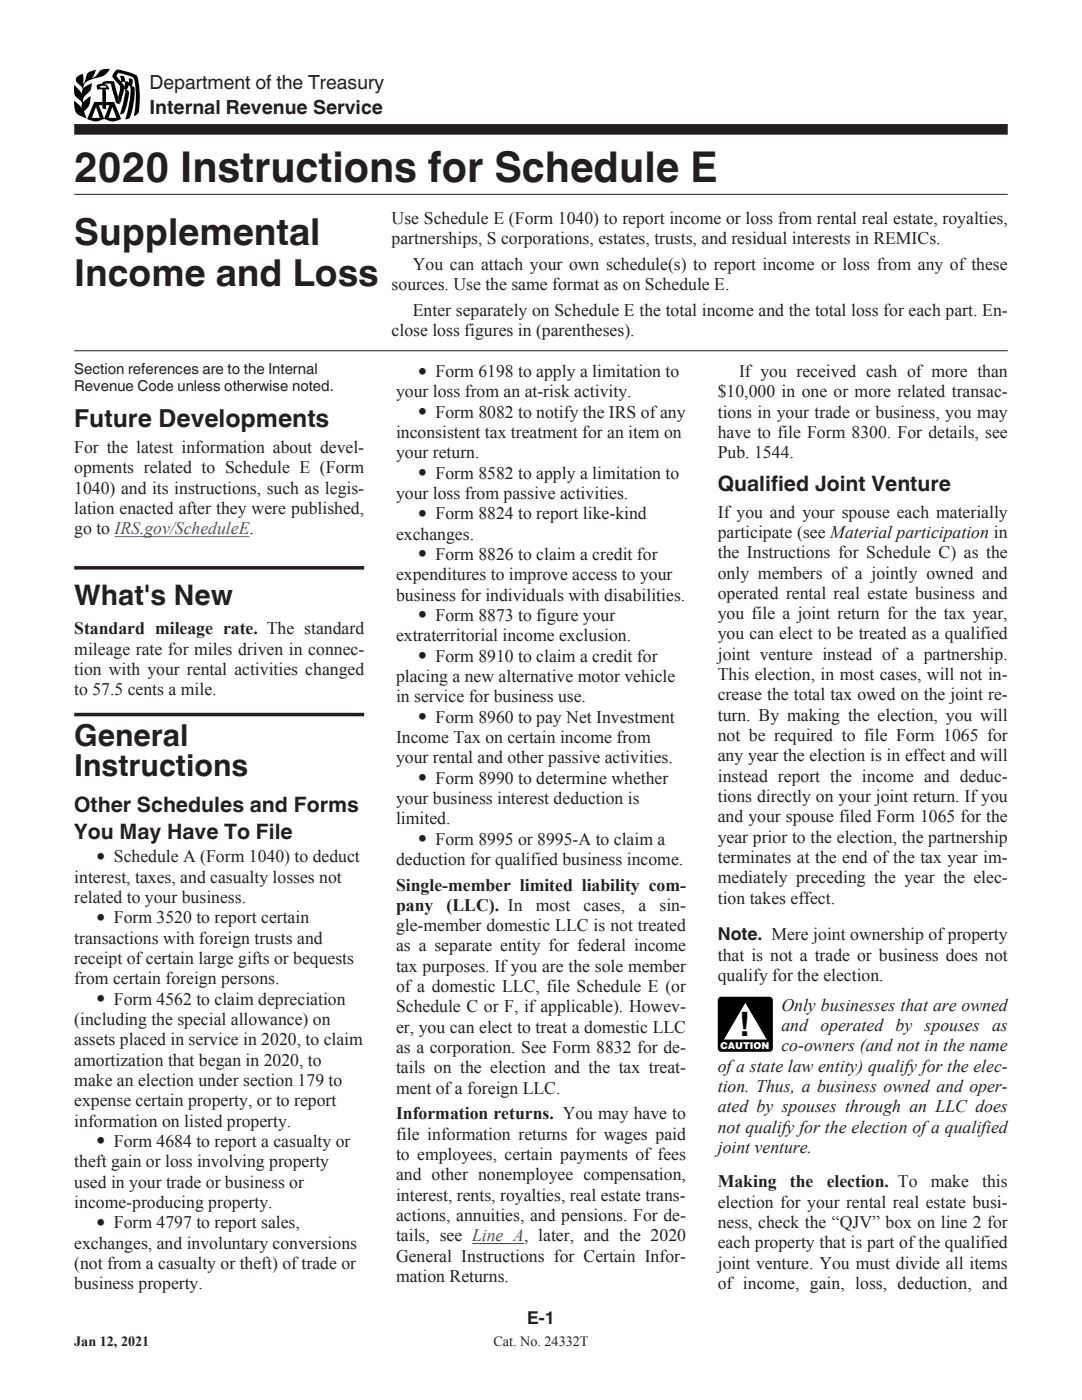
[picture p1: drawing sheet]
<svg xmlns="http://www.w3.org/2000/svg" width="216mm" height="279mm" viewBox="0 0 216 279" stroke-linecap="round" stroke-linejoin="round" font-family="sans-serif">
<defs><g id="words">
<text font-size="8.5" fill="#231f20" x="14.8" y="36.3">2020 Instructions for Schedule E</text>
<g font-size="7.4" fill="#231f20">
<text x="14.8" y="48.9">Supplemental</text>
<text x="14.8" y="57.1">Income and Loss</text>
</g>
<text font-size="6.7" x="147.5" y="206.9">!</text>
<g font-size="6" fill="#231f20">
<text x="14.8" y="148.9">General</text>
<text x="14.8" y="154.9">Instructions</text>
</g>
<text font-size="5.6" fill="#231f20" x="14.8" y="120.7">What's New</text>
<g font-size="5.3" fill="#231f20">
<text x="83.4" y="75.7">•</text>
<text x="83.4" y="83.9">•</text>
<text x="83.4" y="96">•</text>
<text x="83.4" y="104.1">•</text>
<text x="83.4" y="112.3">•</text>
<text x="83.4" y="124.4">•</text>
<text x="83.4" y="132.5">•</text>
<text x="83.4" y="144.7">•</text>
<text x="83.4" y="156.9">•</text>
<text x="19.2" y="172.6">•</text>
<text x="83.4" y="169">•</text>
<text x="19.2" y="184.8">•</text>
<text x="19.2" y="201">•</text>
<text x="19.2" y="229.4">•</text>
<text x="19.2" y="245.6">•</text>
</g>
<text font-size="4.9" fill="#231f20" x="14.8" y="85.2">Future Developments</text>
<g font-size="4.2" fill="#231f20">
<text x="143.2" y="97.9">Qualified Joint Venture</text>
<text x="14.8" y="162.1">Other Schedules and Forms</text>
<text x="14.8" y="167.4">You May Have To File</text>
</g>
<g font-size="3.9" fill="#231f20">
<text x="29.8" y="17.8">Department of the Treasury</text>
<text x="29.8" y="22.7">Internal Revenue Service</text>
</g>
<g font-size="3.5" fill="#231f20">
<text x="78.1" y="44.7">Use Schedule E (Form 1040) to report income or loss from rental real estate, royalties,</text>
<text x="78.1" y="48.8">partnerships, S corporations, estates, trusts, and residual interests in REMICs.</text>
<text x="82.4" y="53.9">You can attach your own schedule(s) to report income or loss from any of these</text>
<text x="78.1" y="58">sources. Use the same format as on Schedule E.</text>
<text x="82.4" y="63.1">Enter separately on Schedule E the total income and the total loss for each part. En-</text>
<text x="78.1" y="67.1">close loss figures in (parentheses).</text>
<text x="86.9" y="75.2">Form 6198 to apply a limitation to</text>
<text x="147.5" y="75.2">If you received cash of more than</text>
<text x="79" y="79.3">your loss from an at-risk activity.</text>
<text x="86.9" y="83.4">Form 8082 to notify the IRS of any</text>
<text x="143.2" y="83.4">tions in your trade or business, you may</text>
<text x="143.2" y="79.3">$10,000 in one or more related transac-</text>
<text x="79" y="87.4">inconsistent tax treatment for an item on</text>
<text x="143.2" y="87.4">have to file Form 8300. For details, see</text>
<text x="14.8" y="94.5">opments related to Schedule E (Form</text>
<text x="14.8" y="90.4">For the latest information about devel-</text>
<text x="79" y="91.5">your return.</text>
<text x="86.9" y="95.5">Form 8582 to apply a limitation to</text>
<text x="143.2" y="91.5">Pub. 1544.</text>
<text x="14.8" y="98.5">1040) and its instructions, such as legis-</text>
<text x="79" y="99.6">your loss from passive activities.</text>
<text x="14.8" y="106.7">go to IRS.gov/ScheduleE.</text>
<text x="14.8" y="102.6">lation enacted after they were published,</text>
<text x="79" y="107.7">exchanges.</text>
<text x="86.9" y="103.6">Form 8824 to report like-kind</text>
<text x="143.2" y="107.3">participate (see Material participation in</text>
<text x="143.2" y="103.3">If you and your spouse each materially</text>
<text x="86.9" y="111.8">Form 8826 to claim a credit for</text>
<text x="143.2" y="111.4">the Instructions for Schedule C) as the</text>
<text x="79" y="115.8">expenditures to improve access to your</text>
<text x="79" y="119.9">business for individuals with disabilities.</text>
<text x="143.2" y="119.5">operated rental real estate business and</text>
<text x="143.2" y="115.5">only members of a jointly owned and</text>
<text x="86.9" y="123.9">Form 8873 to figure your</text>
<text x="143.2" y="123.6">you file a joint return for the tax year,</text>
<text x="14.8" y="130.6">mileage rate for miles driven in connec-</text>
<text x="14.8" y="126.6">Standard mileage rate. The standard</text>
<text x="79" y="128">extraterritorial income exclusion.</text>
<text x="143.2" y="131.7">joint venture instead of a partnership.</text>
<text x="143.2" y="127.6">you can elect to be treated as a qualified</text>
<text x="14.8" y="134.7">tion with your rental activities changed</text>
<text x="79" y="136.1">placing a new alternative motor vehicle</text>
<text x="86.9" y="132">Form 8910 to claim a credit for</text>
<text x="143.2" y="135.7">This election, in most cases, will not in-</text>
<text x="14.8" y="138.8">to 57.5 cents a mile.</text>
<text x="79" y="140.1">in service for business use.</text>
<text x="143.2" y="143.9">turn. By making the election, you will</text>
<text x="143.2" y="139.8">crease the total tax owed on the joint re-</text>
<text x="79" y="148.3">Income Tax on certain income from</text>
<text x="86.9" y="144.2">Form 8960 to pay Net Investment</text>
<text x="143.2" y="147.9">not be required to file Form 1065 for</text>
<text x="79" y="152.3">your rental and other passive activities.</text>
<text x="143.2" y="152">any year the election is in effect and will</text>
<text x="79" y="160.4">your business interest deduction is</text>
<text x="86.9" y="156.4">Form 8990 to determine whether</text>
<text x="143.2" y="156">instead report the income and deduc-</text>
<text x="143.2" y="160.1">tions directly on your joint return. If you</text>
<text x="79" y="164.5">limited.</text>
<text x="143.2" y="164.1">and your spouse filed Form 1065 for the</text>
<text x="22.7" y="172.1">Schedule A (Form 1040) to deduct</text>
<text x="79" y="172.6">deduction for qualified business income.</text>
<text x="86.9" y="168.5">Form 8995 or 8995-A to claim a</text>
<text x="143.2" y="168.2">year prior to the election, the partnership</text>
<text x="143.2" y="172.3">terminates at the end of the tax year im-</text>
<text x="14.8" y="176.1">interest, taxes, and casualty losses not</text>
<text x="79" y="177.7">Single-member limited liability com-</text>
<text x="143.2" y="176.3">mediately preceding the year the elec-</text>
<text x="14.8" y="180.2">related to your business.</text>
<text x="22.7" y="184.3">Form 3520 to report certain</text>
<text x="79" y="185.8">gle-member domestic LLC is not treated</text>
<text x="79" y="181.8">pany</text>
<text x="89.1" y="181.8">(LLC). In</text>
<text x="106.9" y="181.8">most</text>
<text x="116.4" y="181.8">cases,</text>
<text x="127.4" y="181.8">a</text>
<text x="131.6" y="181.8">sin-</text>
<text x="143.2" y="180.4">tion takes effect.</text>
<text x="14.8" y="188.3">transactions with foreign trusts and</text>
<text x="79" y="189.9">as a separate entity for federal income</text>
<text x="143.2" y="191.8">that is not a trade or business does not</text>
<text x="143.2" y="187.6">Note. Mere joint ownership of property</text>
<text x="14.8" y="192.4">receipt of certain large gifts or bequests</text>
<text x="14.8" y="196.4">from certain foreign persons.</text>
<text x="79" y="193.9">tax purposes. If you are the sole member</text>
<text x="143.2" y="195.9">qualify for the election.</text>
<text x="22.7" y="200.5">Form 4562 to claim depreciation</text>
<text x="79" y="198">of a domestic LLC, file Schedule E (or</text>
<text x="79" y="202.1">Schedule C or F, if applicable). Howev-</text>
<text x="155.9" y="201.7">Only businesses that are owned</text>
<text x="14.8" y="204.5">(including the special allowance) on</text>
<text x="14.8" y="208.6">assets placed in service in 2020, to claim</text>
<text x="79" y="206.1">er, you can elect to treat a domestic LLC</text>
<text x="155.9" y="205.7">and operated by spouses as</text>
<text x="155.9" y="209.8">co-owners (and not in the name</text>
<text x="14.8" y="212.7">amortization that began in 2020, to</text>
<text x="79" y="210.2">as a corporation. See Form 8832 for de-</text>
<text x="79" y="214.2">tails on the election and the tax treat-</text>
<text x="143.2" y="213.9">of a state law entity) qualify for the elec-</text>
<text x="14.8" y="216.7">make an election under section 179 to</text>
<text x="14.8" y="220.8">expense certain property, or to report</text>
<text x="79" y="218.3">ment of a foreign LLC.</text>
<text x="143.2" y="217.9">tion. Thus, a business owned and oper-</text>
<text x="143.2" y="222">ated by spouses through an LLC does</text>
<text x="14.8" y="224.8">information on listed property.</text>
<text x="79" y="227.5">file information returns for wages paid</text>
<text x="79" y="223.4">Information returns. You may have to</text>
<text x="143.2" y="226">not qualify for the election of a qualified</text>
<text x="14.8" y="232.9">theft gain or loss involving property</text>
<text x="22.7" y="228.9">Form 4684 to report a casualty or</text>
<text x="79" y="231.5">to employees, certain payments of fees</text>
<text x="143.2" y="230.1">joint venture.</text>
<text x="14.8" y="237">used in your trade or business or</text>
<text x="79" y="235.6">and other nonemployee compensation,</text>
<text x="79" y="239.6">interest, rents, royalties, real estate trans-</text>
<text x="143.2" y="237">Making</text>
<text x="157.6" y="237">the</text>
<text x="165" y="237">election. To</text>
<text x="185.7" y="237">make</text>
<text x="196" y="237">this</text>
<text x="14.8" y="241.1">income-producing property.</text>
<text x="22.7" y="245.1">Form 4797 to report sales,</text>
<text x="79" y="243.7">actions, annuities, and pensions. For de-</text>
<text x="143.2" y="241">election for your rental real estate busi-</text>
<text x="143.2" y="245.1">ness, check the “QJV” box on line 2 for</text>
<text x="14.8" y="249.2">exchanges, and involuntary conversions</text>
<text x="79" y="251.8">General Instructions for Certain Infor-</text>
<text x="79" y="247.7">tails, see Line A, later, and the 2020</text>
<text x="143.2" y="249.1">each property that is part of the qualified</text>
<text x="14.8" y="253.2">(not from a casualty or theft) of trade or</text>
<text x="14.8" y="257.3">business property.</text>
<text x="79" y="255.9">mation Returns.</text>
<text x="143.2" y="257.2">of income, gain, loss, deduction, and</text>
<text x="143.2" y="253.2">joint venture. You must divide all items</text>
<text x="105.2" y="264.3">E-1</text>
</g>
<g font-size="3" fill="#231f20">
<text x="14.8" y="74.7">Section references are to the Internal</text>
<text x="14.8" y="78.1">Revenue Code unless otherwise noted.</text>
</g>
<g font-size="2.8" fill="#231f20">
<text x="14.8" y="268.6">Jan 12, 2021</text>
<text x="98.5" y="268.6">Cat. No. 24332T</text>
</g>
<text font-size="1.9" fill="#fff" x="143.7" y="209.3">CAUTION</text>
</g></defs>
<path d="M15.5 15.2l1-.5 .1 .9v1.1l.4-.7a1.95 1.95 0 0 1 2.1-2.1l-.4 1.1-.5 .6a3.5 3.5 0 0 0 1.8-1.5l.8-.3 1.1-.1-1 1.3-1.1 .4a5.2 5.2 0 0 0-3 1.5l-.1 .7 .9-.7 .8-.3a2.82 2.82 0 0 1-1.4 2.5l-.4 .5v.8l1.5-1.2a3.5 3.5 0 0 1-1.4 3l.6 1.4a2.77 2.77 0 0 1-2.4-1.8l-.1-1.7 .9 .8 .6 .7 .1-1-1.4-1.5-.2-.7v-1.4l1.5 1.7 .2-1-.7-.8a.98 .98 0 0 1-.3-1.7zM20.4 17.9l.7 .1v3.8l-.7-.2zM19.3 17l1-.3a1.08 1.08 0 0 1 1.3-.5h1.2l1.1 4.6-.5-.2a1.26 1.26 0 0 1-.5-1.1l-.8-2.8h-.7l-.5 .2h.6l-.2 .2 .3 .2 .2 .5h-.8l.1 .2-.8-.2-.8 .2-.2-.5zM23.4 13.8l2.4 .6 1.3 .6a4.5 4.5 0 0 1 .7 2.7l.1 1.1a10.9 10.9 0 0 1-.4 3.9l-.8 .4a15.8 15.8 0 0 0-.1-7.6l-1.1-.5-1.9-.4zM23.4 13.8l.2 .8-.3 .4a1.17 1.17 0 0 0 .7 1.1 2.09 2.09 0 0 1 .6 2.5l-.7 2.2a4.9 4.9 0 0 1 0-2.9 1.2 1.2 0 0 0-.5-1.3l-1-1.4 .2-.5zM24.7 17.8l.8 .3a3.2 3.2 0 0 1-.1 2.5l-.7 2-.8 .2 1-3.9a.88 .88 0 0 0-.2-1.1zM23.9 15.2h.8l.3 1 .4 .1 .3 .2v-.6l-.1-.2a.68 .68 0 0 1 .8 .2l-.1 1.2 .5 .4a13.4 13.4 0 0 1-1.1 6.1l-.7 .3a18 18 0 0 0 1-6.7l-.3-.2-.4 .9-.6-.1 .1-.5a.59 .59 0 0 0-.1-1l-.5 .1-.1-.1v-.7zM18.8 20.3h1.6v.7h-.7l1.1 2.7a2.92 2.92 0 0 1-3.4 .1zM21.1 20.3h1.7l1.4 3.5a2.93 2.93 0 0 1-3.4-.1l1-2.7h-.7z" fill="#000"/>
<g fill="#fff">
<path d="M20.1 17.2l.2-.1a.72 .72 0 0 1 .9 .4h-1.2z"/>
<path d="M19.2 21.3l.7 2.2h-1.6z"/>
<path d="M22.4 21.3l.8 2.2h-1.5z"/>
</g>
<path d="M14.8 25.8h186.3" fill="none" stroke="#231f20" stroke-width="2.1"/>
<path d="M14.8 38.8h186.3M14.8 70h186.3" fill="none" stroke="#231f20" stroke-width=".2"/>
<path d="M22.9 107.1h26.9M94.2 248.2h10.4" fill="none" stroke="#0155a2" stroke-width=".2"/>
<path d="M14.8 113.3h57.9M14.8 142.6h57.9" fill="none" stroke="#231f20" stroke-width=".71"/>
<path d="M143.4 199.1l.5-.2h9.6a.69 .69 0 0 1 .7 .7v9.6a.69 .69 0 0 1-.7 .7h-9.6a.69 .69 0 0 1-.7-.7v-9.6z" fill="#000"/>
<path d="M148.7 200.1l4.3 7.4h-8.6z" fill="#fff"/>
<use href="#words"/>
</svg>
